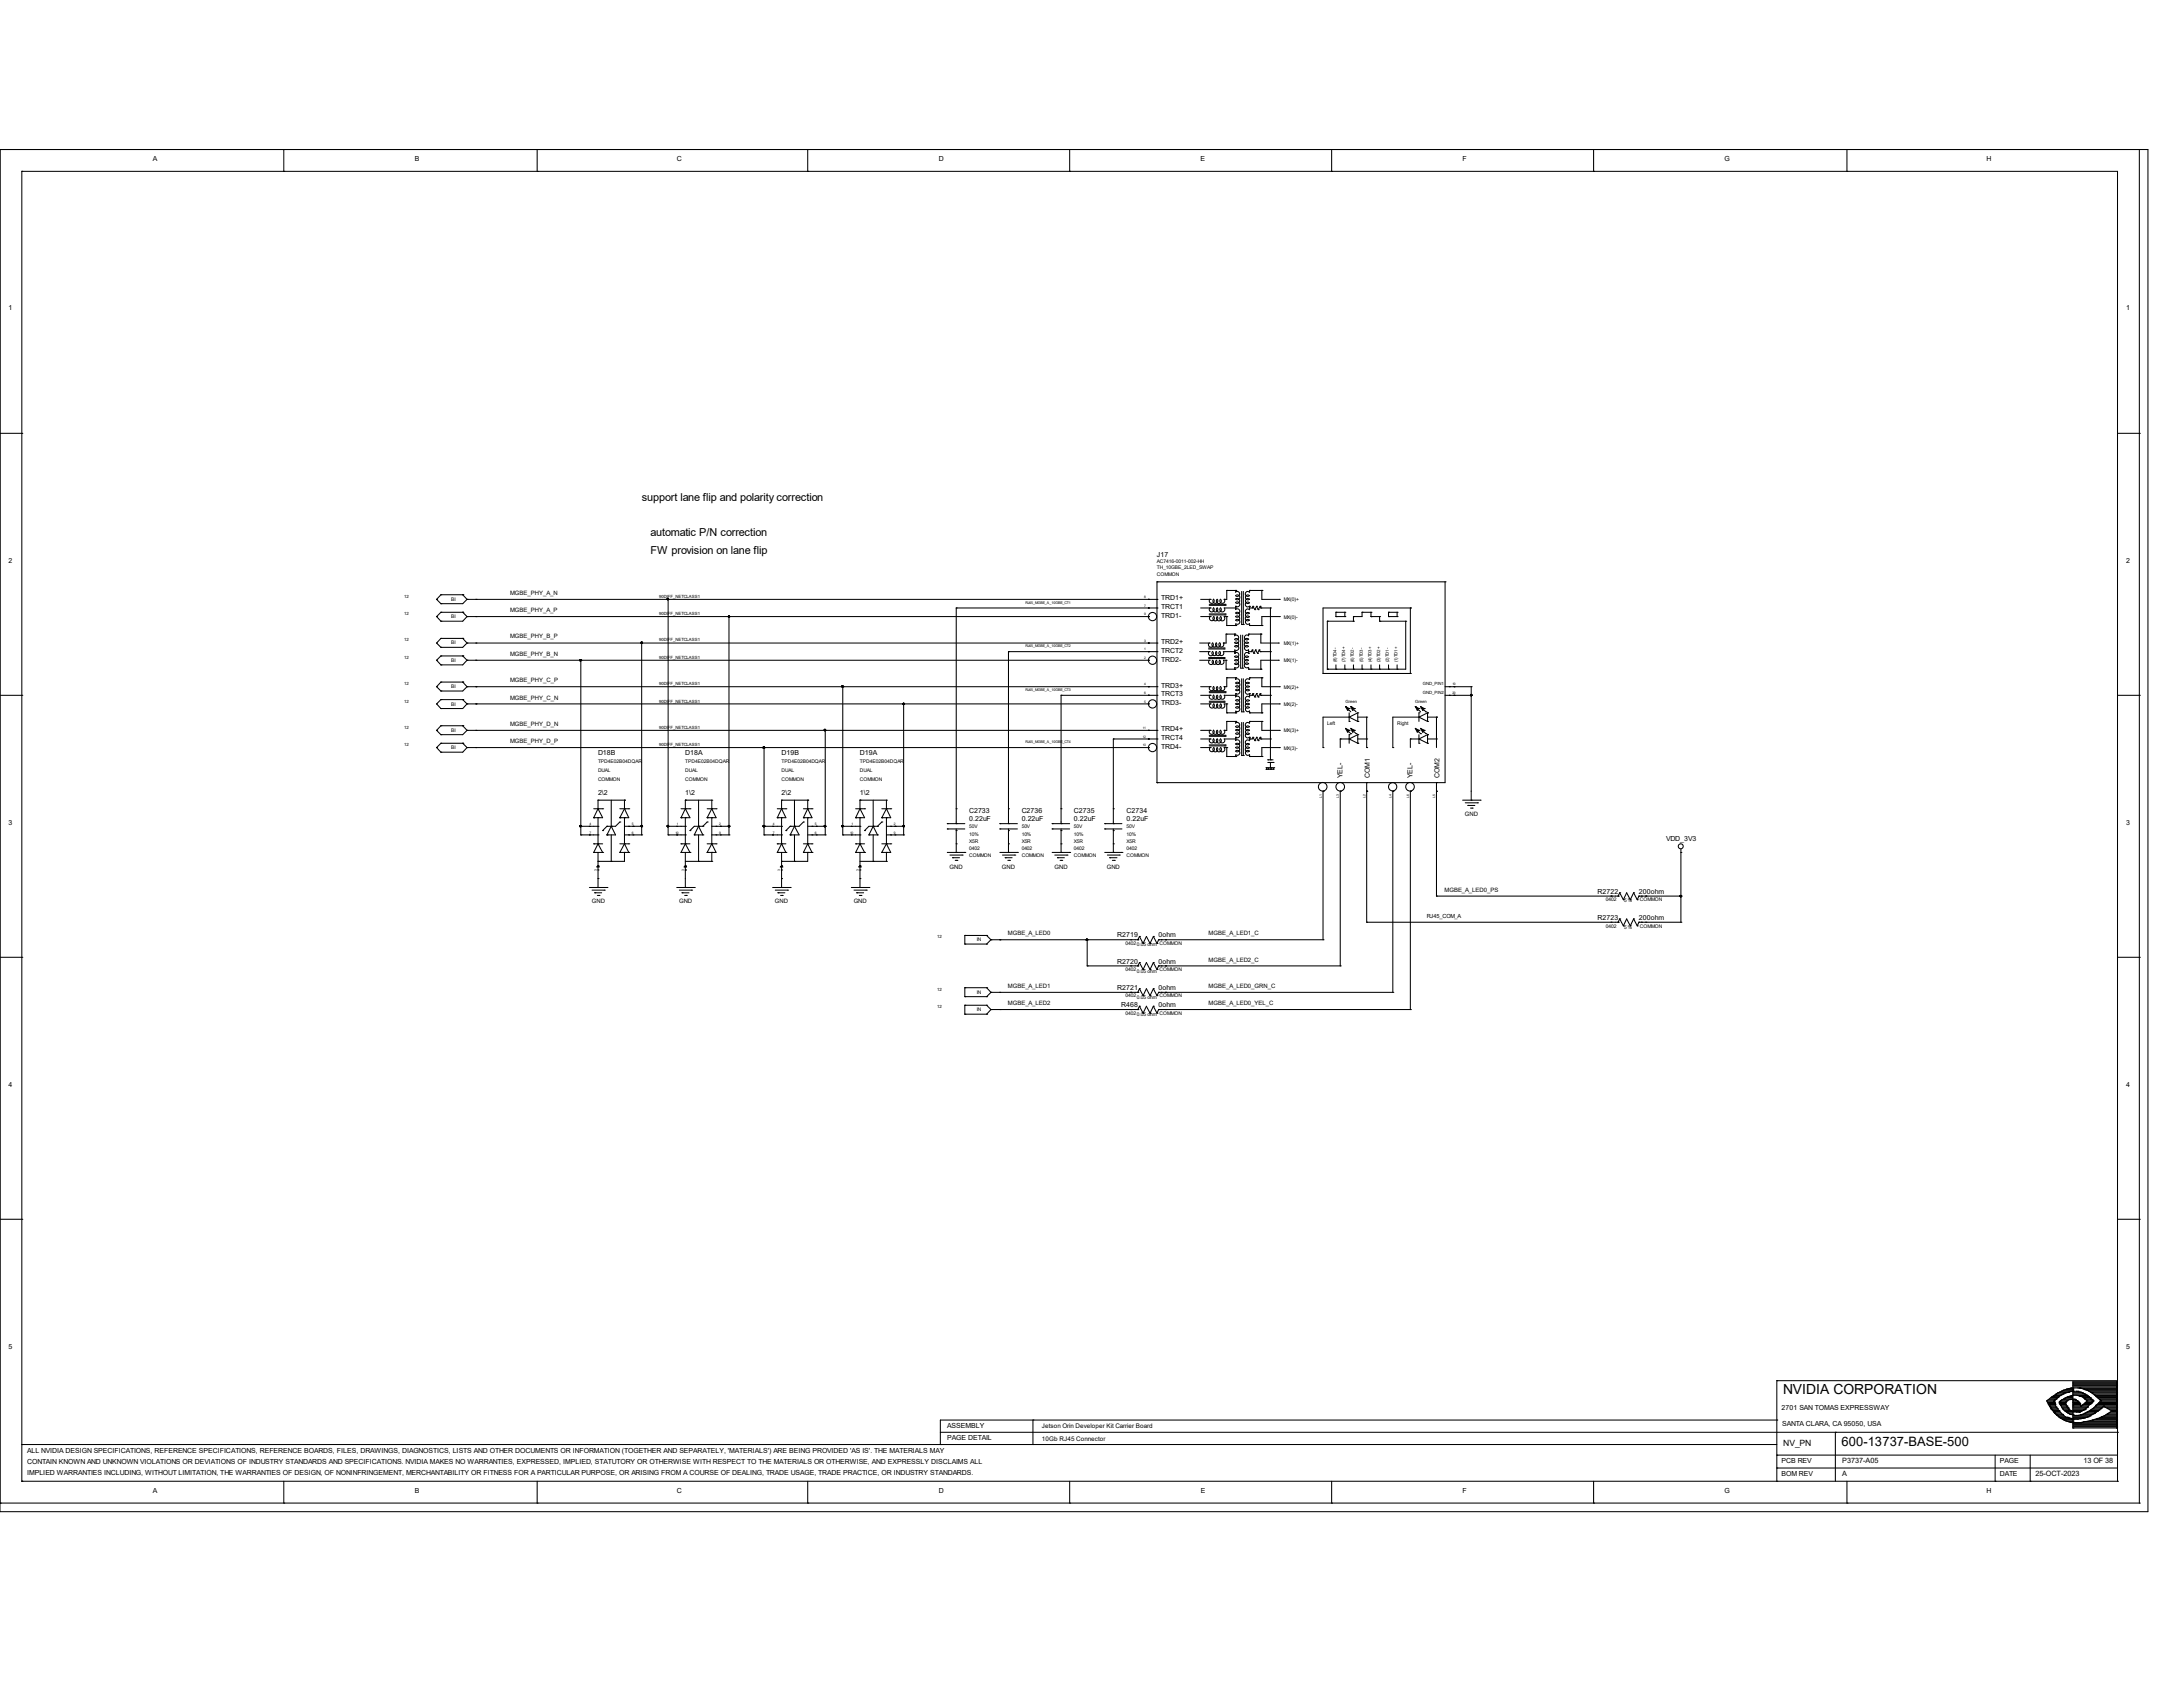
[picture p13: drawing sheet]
<svg xmlns="http://www.w3.org/2000/svg" width="279mm" height="216mm" viewBox="0 0 279 216" stroke-linecap="round" stroke-linejoin="round" font-family="sans-serif">
<defs><g id="words">
<text font-size="1.8" x="228.2" y="178.4">NVIDIA CORPORATION</text>
<text font-size="1.7" x="235.7" y="185.1">600-13737-BASE-500</text>
<g font-size="1.4">
<text x="82.1" y="64.1">support lane flip and polarity correction</text>
<text x="83.3" y="68.6">automatic P/N correction</text>
<text x="83.3" y="70.9">FW provision on lane flip</text>
</g>
<text font-size="1.1" x="228.2" y="185.1">NV_PN</text>
<g font-size=".9">
<text x="19.6" y="20.6">A</text>
<text x="53.1" y="20.6">B</text>
<text x="86.6" y="20.6">C</text>
<text x="120.1" y="20.6">D</text>
<text x="153.7" y="20.6">E</text>
<text x="187.2" y="20.6">F</text>
<text x="220.7" y="20.6">G</text>
<text x="254.3" y="20.6">H</text>
<text x="1.1" y="39.6">1</text>
<text x="272.1" y="39.6">1</text>
<text x="148.1" y="71.3">J17</text>
<text x="1.1" y="72">2</text>
<text x="148.6" y="77.9">TRCT1</text>
<text x="148.6" y="76.8">TRD1+</text>
<text x="272.1" y="72">2</text>
<text x="148.6" y="83.5">TRCT2</text>
<text x="148.6" y="82.4">TRD2+</text>
<text x="148.6" y="79.1">TRD1-</text>
<text x="148.6" y="84.7">TRD2-</text>
<text x="148.6" y="88">TRD3+</text>
<text x="148.6" y="89.1">TRCT3</text>
<text x="148.6" y="90.3">TRD3-</text>
<text x="148.6" y="95.8">TRD4-</text>
<text x="148.6" y="93.6">TRD4+</text>
<text x="148.6" y="94.7">TRCT4</text>
<text x="76.5" y="101.7">2\2</text>
<text x="76.5" y="96.6">D18B</text>
<text x="87.7" y="101.7">1\2</text>
<text x="87.7" y="96.6">D18A</text>
<text x="100" y="101.7">2\2</text>
<text x="100" y="96.6">D19B</text>
<text x="110.1" y="101.7">1\2</text>
<text x="110.1" y="96.6">D19A</text>
<text x="171.8" y="99.6" transform="rotate(-90 171.8 99.6)">YEL-</text>
<text x="175.3" y="99.6" transform="rotate(-90 175.3 99.6)">COM1</text>
<text x="180.8" y="99.6" transform="rotate(-90 180.8 99.6)">YEL-</text>
<text x="184.2" y="99.6" transform="rotate(-90 184.2 99.6)">COM2</text>
<text x="1.1" y="105.5">3</text>
<text x="124" y="104.1">C2733</text>
<text x="124" y="105.1">0.22uF</text>
<text x="130.8" y="104.1">C2736</text>
<text x="130.8" y="105.1">0.22uF</text>
<text x="137.5" y="104.1">C2735</text>
<text x="137.5" y="105.1">0.22uF</text>
<text x="144.2" y="104.1">C2734</text>
<text x="144.2" y="105.1">0.22uF</text>
<text x="213.2" y="107.7">VDD_3V3</text>
<text x="272.1" y="105.5">3</text>
<text x="143" y="120">R2719</text>
<text x="148.3" y="120">0ohm</text>
<text x="204.5" y="117.7">R2723</text>
<text x="204.5" y="114.4">R2722</text>
<text x="209.8" y="117.7">200ohm</text>
<text x="209.8" y="114.4">200ohm</text>
<text x="143" y="123.3">R2720</text>
<text x="148.3" y="123.3">0ohm</text>
<text x="143" y="126.7">R2721</text>
<text x="143.5" y="128.9">R468</text>
<text x="148.3" y="128.9">0ohm</text>
<text x="148.3" y="126.7">0ohm</text>
<text x="1.1" y="139.1">4</text>
<text x="272.1" y="139.1">4</text>
<text x="1.1" y="172.6">5</text>
<text x="272.1" y="172.6">5</text>
<text x="121.2" y="184.3">PAGE DETAIL</text>
<text x="121.2" y="182.8">ASSEMBLY</text>
<text x="228" y="180.4">2701 SAN TOMAS EXPRESSWAY</text>
<text x="228.1" y="182.5">SANTA CLARA, CA 95050, USA</text>
<text x="3.5" y="187.4">CONTAIN KNOWN AND UNKNOWN VIOLATIONS OR DEVIATIONS OF INDUSTRY STANDARDS AND SPECIFICATIONS. NVIDIA MAKES NO WARRANTIES, EXPRESSED, IMPLIED, STATUTORY OR OTHERWISE WITH RESPECT TO THE MATERIALS OR OTHERWISE, AND EXPRESSLY DISCLAIMS ALL</text>
<text x="3.5" y="186">ALL NVIDIA DESIGN SPECIFICATIONS, REFERENCE SPECIFICATIONS, REFERENCE BOARDS, FILES, DRAWINGS, DIAGNOSTICS, LISTS AND OTHER DOCUMENTS OR INFORMATION (TOGETHER AND SEPARATELY, 'MATERIALS') ARE BEING PROVIDED 'AS IS'. THE MATERIALS MAY</text>
<text x="3.5" y="188.8">IMPLIED WARRANTIES INCLUDING, WITHOUT LIMITATION, THE WARRANTIES OF DESIGN, OF NONINFRINGEMENT, MERCHANTABILITY OR FITNESS FOR A PARTICULAR PURPOSE, OR ARISING FROM A COURSE OF DEALING, TRADE USAGE, TRADE PRACTICE, OR INDUSTRY STANDARDS.</text>
<text x="19.6" y="191.1">A</text>
<text x="53.1" y="191.1">B</text>
<text x="86.6" y="191.1">C</text>
<text x="120.1" y="191.1">D</text>
<text x="153.7" y="191.1">E</text>
<text x="187.2" y="191.1">F</text>
<text x="220.7" y="191.1">G</text>
<text x="228" y="188.9">BOM REV</text>
<text x="228" y="187.2">PCB REV</text>
<text x="235.8" y="188.9">A</text>
<text x="235.8" y="187.2">P3737-A05</text>
<text x="254.3" y="191.1">H</text>
<text x="255.9" y="187.2">PAGE</text>
<text x="255.9" y="188.9">DATE</text>
<text x="260.5" y="188.9">25-OCT-2023</text>
<text x="266.7" y="187.2">13 OF 38</text>
</g>
<g font-size=".8">
<text x="65.3" y="76.1">MGBE_PHY_A_N</text>
<text x="65.3" y="78.4">MGBE_PHY_A_P</text>
<text x="65.3" y="83.9">MGBE_PHY_B_N</text>
<text x="65.3" y="81.7">MGBE_PHY_B_P</text>
<text x="65.3" y="89.5">MGBE_PHY_C_N</text>
<text x="65.3" y="87.3">MGBE_PHY_C_P</text>
<text x="65.3" y="92.9">MGBE_PHY_D_N</text>
<text x="65.3" y="95.1">MGBE_PHY_D_P</text>
<text x="187.5" y="104.4">GND</text>
<text x="121.5" y="111.2">GND</text>
<text x="128.2" y="111.2">GND</text>
<text x="135" y="111.2">GND</text>
<text x="141.6" y="111.2">GND</text>
<text x="75.7" y="115.6">GND</text>
<text x="86.9" y="115.6">GND</text>
<text x="99.2" y="115.6">GND</text>
<text x="109.3" y="115.6">GND</text>
<text x="129" y="119.7">MGBE_A_LED0</text>
<text x="154.7" y="119.7">MGBE_A_LED1_C</text>
<text x="184.9" y="114.1">MGBE_A_LED0_PS</text>
<text x="154.7" y="123.1">MGBE_A_LED2_C</text>
<text x="129" y="126.4">MGBE_A_LED1</text>
<text x="129" y="128.7">MGBE_A_LED2</text>
<text x="154.7" y="126.4">MGBE_A_LED0_GRN_C</text>
<text x="154.7" y="128.7">MGBE_A_LED0_YEL_C</text>
<text x="133.3" y="182.8">Jetson Orin Developer Kit Carrier Board</text>
<text x="133.3" y="184.4">10Gb RJ45 Connector</text>
</g>
<text font-size=".7" x="182.6" y="117.5">RJ45_COM_A</text>
<g font-size=".6">
<text x="51.7" y="76.5">12</text>
<text x="57.7" y="76.9">BI</text>
<text x="84.4" y="76.5">90DIFF_NETCLASS1</text>
<text x="148.1" y="73.7">COMMON</text>
<text x="148.1" y="72.9">TH_10GBE_2LED_SWAP</text>
<text x="148.1" y="72.1">AC7416-0011-002-HH</text>
<text x="164.3" y="77">MX(0)+</text>
<text x="51.7" y="82.1">12</text>
<text x="51.7" y="78.7">12</text>
<text x="57.7" y="82.5">BI</text>
<text x="57.7" y="79.1">BI</text>
<text x="84.4" y="78.7">90DIFF_NETCLASS1</text>
<text x="84.4" y="82.1">90DIFF_NETCLASS1</text>
<text x="164.3" y="79.2">MX(0)-</text>
<text x="164.3" y="82.5">MX(1)+</text>
<text x="51.7" y="89.9">12</text>
<text x="51.7" y="87.7">12</text>
<text x="51.7" y="84.3">12</text>
<text x="57.7" y="88.1">BI</text>
<text x="57.7" y="84.7">BI</text>
<text x="84.4" y="84.3">90DIFF_NETCLASS1</text>
<text x="84.4" y="89.9">90DIFF_NETCLASS1</text>
<text x="84.4" y="87.7">90DIFF_NETCLASS1</text>
<text x="164.3" y="84.8">MX(1)-</text>
<text x="164.3" y="88.1">MX(2)+</text>
<text x="171.1" y="84.8" transform="rotate(-90 171.1 84.8)">(8)TD4-</text>
<text x="172.2" y="84.8" transform="rotate(-90 172.2 84.8)">(7)TD4+</text>
<text x="173.3" y="84.8" transform="rotate(-90 173.3 84.8)">(6)TD2-</text>
<text x="174.4" y="84.8" transform="rotate(-90 174.4 84.8)">(5)TD3-</text>
<text x="175.5" y="84.8" transform="rotate(-90 175.5 84.8)">(4)TD3+</text>
<text x="176.7" y="84.8" transform="rotate(-90 176.7 84.8)">(3)TD2+</text>
<text x="177.8" y="84.8" transform="rotate(-90 177.8 84.8)">(2)TD1-</text>
<text x="178.9" y="84.8" transform="rotate(-90 178.9 84.8)">(1)TD1+</text>
<text x="182.1" y="87.7">GND_PIN1</text>
<text x="182.1" y="88.8">GND_PIN2</text>
<text x="51.7" y="95.5">12</text>
<text x="51.7" y="93.3">12</text>
<text x="57.7" y="95.9">BI</text>
<text x="57.7" y="93.6">BI</text>
<text x="57.7" y="90.3">BI</text>
<text x="84.4" y="93.3">90DIFF_NETCLASS1</text>
<text x="84.4" y="95.5">90DIFF_NETCLASS1</text>
<text x="164.3" y="90.3">MX(2)-</text>
<text x="164.3" y="95.9">MX(3)-</text>
<text x="164.3" y="93.7">MX(3)+</text>
<text x="169.9" y="92.8">Left</text>
<text x="172.2" y="90">Green</text>
<text x="178.8" y="92.8">Right</text>
<text x="181.1" y="90">Green</text>
<text x="76.5" y="97.7">TPD4E02B04DQAR</text>
<text x="76.5" y="99.9">COMMON</text>
<text x="76.5" y="98.8">DUAL</text>
<text x="87.7" y="98.8">DUAL</text>
<text x="87.7" y="99.9">COMMON</text>
<text x="87.7" y="97.7">TPD4E02B04DQAR</text>
<text x="100" y="99.9">COMMON</text>
<text x="100" y="98.8">DUAL</text>
<text x="100" y="97.7">TPD4E02B04DQAR</text>
<text x="110.1" y="99.9">COMMON</text>
<text x="110.1" y="97.7">TPD4E02B04DQAR</text>
<text x="110.1" y="98.8">DUAL</text>
<text x="124" y="106">50V</text>
<text x="124" y="107">10%</text>
<text x="124" y="107.9">X5R</text>
<text x="130.8" y="106">50V</text>
<text x="130.8" y="107">10%</text>
<text x="130.8" y="107.9">X5R</text>
<text x="137.5" y="106">50V</text>
<text x="137.5" y="107">10%</text>
<text x="137.5" y="107.9">X5R</text>
<text x="144.2" y="106">50V</text>
<text x="144.2" y="107">10%</text>
<text x="144.2" y="107.9">X5R</text>
<text x="124" y="108.8">0402</text>
<text x="124" y="109.6">COMMON</text>
<text x="130.8" y="109.6">COMMON</text>
<text x="130.8" y="108.8">0402</text>
<text x="137.5" y="108.8">0402</text>
<text x="137.5" y="109.6">COMMON</text>
<text x="144.2" y="108.8">0402</text>
<text x="144.2" y="109.6">COMMON</text>
<text x="205.5" y="118.7">0402</text>
<text x="205.5" y="115.4">0402</text>
<text x="207.9" y="118.9">5 %</text>
<text x="207.9" y="115.5">5 %</text>
<text x="209.9" y="115.4">COMMON</text>
<text x="209.9" y="118.7">COMMON</text>
<text x="119.9" y="120.1">12</text>
<text x="125" y="120.5">IN</text>
<text x="144.1" y="124.3">0402</text>
<text x="144.1" y="120.9">04020.05 ohm COMMON</text>
<text x="145.5" y="124.5">0.05 ohm</text>
<text x="148.4" y="124.3">COMMON</text>
<text x="119.9" y="129">12</text>
<text x="119.9" y="126.8">12</text>
<text x="125" y="129.4">IN</text>
<text x="125" y="127.2">IN</text>
<text x="144.1" y="129.9">0402</text>
<text x="144.1" y="127.6">0402</text>
<text x="145.5" y="130">0.05 ohm</text>
<text x="145.5" y="127.8">0.05 ohm</text>
<text x="148.4" y="129.9">COMMON</text>
<text x="148.4" y="127.6">COMMON</text>
</g>
<g font-size=".5">
<text x="131.2" y="77.3">RJ45_MGBE_A_10GBE_CT1</text>
<text x="131.2" y="82.8">RJ45_MGBE_A_10GBE_CT2</text>
<text x="131.2" y="88.4">RJ45_MGBE_A_10GBE_CT3</text>
<text x="131.2" y="95.1">RJ45_MGBE_A_10GBE_CT4</text>
</g>
<g font-size=".4">
<text x="146.4" y="77.6">7</text>
<text x="146.4" y="76.5">8</text>
<text x="146.4" y="83.2">1</text>
<text x="146.4" y="82.1">3</text>
<text x="146.4" y="78.7">9</text>
<text x="146.4" y="84.3">2</text>
<text x="146.4" y="87.7">4</text>
<text x="146.4" y="89.9">5</text>
<text x="146.4" y="88.8">6</text>
<text x="185.9" y="87.7">19</text>
<text x="185.9" y="88.8">20</text>
<text x="146.3" y="95.5">10</text>
<text x="146.3" y="93.3">11</text>
<text x="146.3" y="94.4">12</text>
<text x="75.4" y="105.6">4</text>
<text x="75.4" y="106.7">7</text>
<text x="80.9" y="105.6">5</text>
<text x="80.9" y="106.7">6</text>
<text x="86.4" y="106.7">10</text>
<text x="86.6" y="105.6">1</text>
<text x="92" y="105.6">2</text>
<text x="92" y="106.7">9</text>
<text x="98.9" y="105.6">4</text>
<text x="98.9" y="106.7">7</text>
<text x="104.3" y="105.6">5</text>
<text x="104.3" y="106.7">6</text>
<text x="108.8" y="106.7">10</text>
<text x="109" y="105.6">1</text>
<text x="114.4" y="105.6">2</text>
<text x="114.4" y="106.7">9</text>
<text x="169.2" y="102.2" transform="rotate(-90 169.2 102.2)">L1</text>
<text x="171.4" y="102.2" transform="rotate(-90 171.4 102.2)">L3</text>
<text x="174.8" y="102.2" transform="rotate(-90 174.8 102.2)">L2</text>
<text x="178.1" y="102.2" transform="rotate(-90 178.1 102.2)">L4</text>
<text x="180.4" y="102.2" transform="rotate(-90 180.4 102.2)">L6</text>
<text x="183.7" y="102.2" transform="rotate(-90 183.7 102.2)">L5</text>
<text x="76.4" y="111.4" transform="rotate(-90 76.4 111.4)">3</text>
<text x="87.6" y="111.4" transform="rotate(-90 87.6 111.4)">3</text>
<text x="99.9" y="111.4" transform="rotate(-90 99.9 111.4)">3</text>
<text x="109.9" y="111.4" transform="rotate(-90 109.9 111.4)">3</text>
</g>
</g></defs>
<g fill="none" stroke="#000" stroke-width=".13">
<path d="M0 19.1h.1M0 19.1h274.9v174.4h-274.9zM36.3 19.1v2.8M68.7 19.1v2.8M103.4 19.1v2.8M136.9 19.1v2.8M170.4 19.1v2.8M204 19.1v2.8M236.4 19.1v2.8M273.8 19.1v173.3M2.8 21.9h.1M2.8 21.9h268.2v167.7"/>
<path d="M2.8 21.9v167.7M36.3 21.9h.1M68.7 21.9h.1M103.4 21.9h.1M136.9 21.9h.1M170.4 21.9h.1M204 21.9h.1M236.4 21.9h.1M0 55.5h2.8M2.8 55.5h.1M271 55.5h2.8M273.8 55.5h.1"/>
<path d="M55.9 78.9h.1M55.9 76.7h.1M55.9 78.9l.5 .6M55.9 76.7l.5 .6M56.4 78.4h.1M56.4 79.5h.1M56.4 76.1h.1M56.4 77.3h.1M56.4 78.4h2.8M56.4 78.4l-.5 .5M56.4 76.1h2.8M56.4 76.1l-.5 .6"/>
<path d="M59.2 78.4h.1M59.2 76.1h.1M59.2 78.4l.6 .5M59.2 76.1l.6 .6M59.8 78.9h.1M59.8 76.7h.1M59.8 78.9h87.2M59.8 78.9l-.6 .6h-2.8M59.8 76.7h88.3M59.8 76.7l-.6 .6h-2.8M60.9 78.9h.1M60.9 76.7h.1"/>
<path d="M85.5 76.7h.1M85.5 76.7v30.1M93.3 78.9h.1M93.3 78.9v27.9M122.4 77.8h.1M122.4 77.8v27.6M122.4 77.8h25.7M147 77.8h.1M147 76.7h.1M147 78.9h.1M148.1 74.5h.1M148.1 76.7h.1"/>
<path d="M148.1 77.8h.1M148.1 74.5h36.9M148.1 74.5v25.7M153.7 78.9h1.2M153.7 76.7h1.2M153.7 77.8h1.2M154.8 77.3h2M154.8 77.5h2M154.8 78.6h2M154.8 78.7h2M154.9 76.7a.32 .32 0 0 0 0 .4 .32 .32 0 0 0 .4 0 .32 .32 0 0 0 0-.4M154.9 77.8a.32 .32 0 0 0 0 .4 .32 .32 0 0 0 .4 0 .32 .32 0 0 0 0-.4"/>
<path d="M154.9 78.9a.32 .32 0 0 0 0 .4 .32 .32 0 0 0 .4 0 .32 .32 0 0 0 .1-.4 .32 .32 0 0 0-.1 .5 .32 .32 0 0 0 .5 0 .32 .32 0 0 0 0-.5 .32 .32 0 0 0 0 .5 .32 .32 0 0 0 .4 0 .32 .32 0 0 0 .1-.5M154.9 76.7h.1M154.9 77.8h.1M154.9 78.9h.1M155.3 76.7a.32 .32 0 0 0 0 .4 .32 .32 0 0 0 .5 0 .32 .32 0 0 0 0-.4M155.3 77.8a.32 .32 0 0 0 0 .4 .32 .32 0 0 0 .5 0 .32 .32 0 0 0 0-.4M155.8 77.8a.32 .32 0 0 0 0 .4 .32 .32 0 0 0 .4 .1 .32 .32 0 0 0 0-.5M155.8 76.7a.32 .32 0 0 0 0 .4 .32 .32 0 0 0 .4 .1 .32 .32 0 0 0 0-.5M156.2 77.8a.32 .32 0 0 0 0 .4 .32 .32 0 0 0 .5 0 .32 .32 0 0 0 0-.4M156.2 76.7a.32 .32 0 0 0 0 .4 .32 .32 0 0 0 .5 0 .32 .32 0 0 0 0-.4M156.2 78.9a.32 .32 0 0 0 0 .5 .32 .32 0 0 0 .5 0 .32 .32 0 0 0 0-.5M156.7 76.7h.1"/>
<path d="M156.7 78.9h.3M156.7 77.8h1.5M156.8 77.3h.1M156.8 77.5h.1M156.8 78.6h.1M156.8 78.7h.1M157 75.6h.1M157 78.9h.1M157 75.6v1.1h-.3M157 78.9v1.2M157 75.6h1.2M158.1 76.7a.32 .32 0 0 1 .5 0 .32 .32 0 0 1 0 .4 .32 .32 0 0 1-.5 0"/>
<path d="M158.1 78.5a.32 .32 0 0 1 .5-.1 .32 .32 0 0 1 0 .5 .32 .32 0 0 1-.5 0M158.1 78.9a.32 .32 0 0 1 .5 0 .32 .32 0 0 1 0 .5 .32 .32 0 0 1-.5 0M158.1 75.8a.32 .32 0 0 1 .5 0 .32 .32 0 0 1 0 .4 .32 .32 0 0 1-.5 .1M158.1 77.1a.32 .32 0 0 1 .5 0 .32 .32 0 0 1 0 .4 .32 .32 0 0 1-.4 .1M158.1 78a.32 .32 0 0 1 .5 0 .32 .32 0 0 1 0 .4 .32 .32 0 0 1-.4 .1M158.1 79.4a.32 .32 0 0 1 .5-.1 .32 .32 0 0 1 0 .5 .32 .32 0 0 1-.4 0v.3M158.1 76.2a.32 .32 0 0 1 .5 0 .32 .32 0 0 1 0 .5 .32 .32 0 0 1-.4 0M158.2 75.6h.1M158.2 77.8h.1M158.2 77.6h.1M158.2 75.6v.2M158.2 77.6v.4"/>
<path d="M158.9 79.9h.1M158.9 75.7v4.2M159.1 79.9h.1M159.1 75.7v4.2M159.9 78.9a.3 .3 0 0 0-.4 0 .3 .3 0 0 0 0 .5 .3 .3 0 0 0 .4-.1M159.9 75.8a.3 .3 0 0 0-.4 0 .3 .3 0 0 0 0 .4 .3 .3 0 0 0 .4 0M159.9 77.2a.3 .3 0 0 0-.4-.1 .3 .3 0 0 0 0 .5 .3 .3 0 0 0 .4 0M159.9 78a.3 .3 0 0 0-.4 0 .3 .3 0 0 0 0 .5 .3 .3 0 0 0 .4 0M159.9 78.5a.3 .3 0 0 0-.4 0 .3 .3 0 0 0 0 .4 .3 .3 0 0 0 .4 0M159.9 79.4a.3 .3 0 0 0-.4 0 .3 .3 0 0 0 0 .4 .3 .3 0 0 0 .4 0M159.9 76.3a.3 .3 0 0 0-.4-.1 .3 .3 0 0 0 0 .5 .3 .3 0 0 0 .4 0M159.9 76.7a.3 .3 0 0 0-.4 0 .3 .3 0 0 0 0 .4 .3 .3 0 0 0 .4 0"/>
<path d="M159.9 75.6h.1M159.9 77.6h.1M159.9 75.6v.2M159.9 77.6v.4M159.9 79.8v.3M159.9 77.8h.4M159.9 75.6h1.6M160.3 77.8h.1M160.4 77.6h.1M160.4 77.6l.2 .4M160.4 77.6l-.1 .2M160.6 78h.1"/>
<path d="M160.8 77.6h.1M160.8 77.6l.2 .4M160.8 77.6l-.2 .4M161 78h.1M161.3 77.6h.1M161.3 77.6l.1 .2M161.3 77.6l-.3 .4M161.4 77.8h.1M161.4 77.8h1.2M161.5 75.6h.1M161.5 75.6v1.1h2.2M162.6 77.8h.1"/>
<path d="M162.6 77.8v19.4M163.7 78.9h.1M163.7 76.7h.1M163.7 78.9h-2.2v1.2M169.9 79.5h.1M169.9 79.5h3.3M169.9 79.5v6.1M171 78.9h.1M171 78.4h.1M171 78.4h1.1M171 78.9h1.1M171 78.4v.5"/>
<path d="M172.1 78.9h.1M172.1 78.4h.1M172.1 78.4v.5M173.2 79.5h.1M173.2 78.9h.1M173.2 78.9v.6M174.3 78.4h.1M174.3 78.4h1.2M174.3 78.4v.5h-1.1M175.5 78.9h.1M175.5 78.4h.1M175.5 78.9h1.1"/>
<path d="M175.5 78.4v.5M176.6 79.5h.1M176.6 78.9h.1M176.6 79.5h3.3M176.6 78.9v.6M177.7 78.9h.1M177.7 78.4h.1M177.7 78.4h1.1M177.7 78.9h1.1M177.7 78.4v.5M178.8 78.9h.1M178.8 78.4h.1"/>
<path d="M178.8 78.4v.5M179.9 79.5h.1M179.9 79.5v6.1h-10M180.5 77.8h.1M180.5 77.8v8.4M180.5 77.8h-11.2v8.4M185 74.5h.1M185 74.5v25.7h-36.9M0 89h2.8M2.8 89h.1M55.9 95.7h.1M55.9 93.5h.1"/>
<path d="M55.9 90.1h.1M55.9 87.9h.1M55.9 84.5h.1M55.9 82.3h.1M55.9 95.7l.5 .6M55.9 93.5l.5 .5M55.9 90.1l.5 .6M55.9 87.9l.5 .5M55.9 84.5l.5 .6M55.9 82.3l.5 .5M56.4 95.1h.1M56.4 96.3h.1"/>
<path d="M56.4 92.9h.1M56.4 94h.1M56.4 89.5h.1M56.4 90.7h.1M56.4 87.3h.1M56.4 88.4h.1M56.4 83.9h.1M56.4 85.1h.1M56.4 81.7h.1M56.4 82.8h.1M56.4 95.1h2.8M56.4 95.1l-.5 .6"/>
<path d="M56.4 92.9h2.8M56.4 92.9l-.5 .6M56.4 89.5h2.8M56.4 89.5l-.5 .6M56.4 87.3h2.8M56.4 87.3l-.5 .6M56.4 83.9h2.8M56.4 83.9l-.5 .6M56.4 81.7h2.8M56.4 81.7l-.5 .6M59.2 95.1h.1M59.2 92.9h.1"/>
<path d="M59.2 89.5h.1M59.2 87.3h.1M59.2 83.9h.1M59.2 81.7h.1M59.2 95.1l.6 .6M59.2 92.9l.6 .6M59.2 89.5l.6 .6M59.2 87.3l.6 .6M59.2 83.9l.6 .6M59.2 81.7l.6 .6M59.8 95.7h.1M59.8 93.5h.1"/>
<path d="M59.8 90.1h.1M59.8 87.9h.1M59.8 84.5h.1M59.8 82.3h.1M59.8 95.7h87.2M59.8 95.7l-.6 .6h-2.8M59.8 93.5h88.3M59.8 93.5l-.6 .5h-2.8M59.8 90.1h87.2M59.8 90.1l-.6 .6h-2.8M59.8 87.9h88.3M59.8 87.9l-.6 .5h-2.8"/>
<path d="M59.8 84.5h87.2M59.8 84.5l-.6 .6h-2.8M59.8 82.3h88.3M59.8 82.3l-.6 .5h-2.8M60.9 95.7h.1M60.9 93.5h.1M60.9 90.1h.1M60.9 87.9h.1M60.9 84.5h.1M60.9 82.3h.1M74.3 84.5h.1M74.3 84.5v22.3"/>
<path d="M82.1 82.3h.1M82.1 82.3v24.5M97.8 95.7h.1M97.8 95.7v11.1M105.6 93.5h.1M105.6 93.5v13.3M107.9 87.9h.1M107.9 87.9v18.9M115.7 90.1h.1M115.7 90.1v16.7M129.1 83.4h.1M129.1 83.4v22"/>
<path d="M129.1 83.4h19M135.8 89h.1M135.8 89h12.3M135.8 89v16.4M142.5 94.6h.1M142.5 94.6v10.8M142.5 94.6h5.6M147 83.4h.1M147 84.5h.1M147 82.3h.1M147 87.9h.1M147 90.1h.1"/>
<path d="M147 89h.1M147 95.7h.1M147 93.5h.1M147 94.6h.1M148.1 94.6h.1M148.1 89h.1M148.1 93.5h.1M148.1 87.9h.1M148.1 83.4h.1M148.1 82.3h.1M153.5 84.5h1.3M153.5 82.3h1.3"/>
<path d="M153.5 83.4h1.3M153.7 89h1.2M153.7 95.7h1.2M153.7 93.5h1.2M153.7 90.1h1.2M153.7 87.9h1.2M153.7 94.6h1.2M154.7 83.1h2M154.7 84.3h2M154.7 82.9h2M154.7 84.2h2M154.8 82.3a.32 .32 0 0 0 0 .4 .32 .32 0 0 0 .4 0 .32 .32 0 0 0 0-.4"/>
<path d="M154.8 83.4a.32 .32 0 0 0 0 .4 .32 .32 0 0 0 .4 .1 .32 .32 0 0 0 0-.5M154.8 84.5h.1M154.8 82.3h.1M154.8 83.4h.1M154.8 94.1h2M154.8 89.7h1.9M154.8 95.5h2M154.8 94.2h2M154.8 89.9h1.9M154.8 88.5h2M154.8 88.6h2M154.8 95.3h2"/>
<path d="M154.8 84.5a.32 .32 0 0 0 0 .4 .32 .32 0 0 0 .4 .1 .32 .32 0 0 0 0-.5M154.9 89a.32 .32 0 0 0 0 .4 .32 .32 0 0 0 .4 0 .32 .32 0 0 0 0-.4M154.9 93.4a.32 .32 0 0 0 0 .5 .32 .32 0 0 0 .4 0 .32 .32 0 0 0 0-.4M154.9 94.5a.32 .32 0 0 0 0 .5 .32 .32 0 0 0 .4 0 .32 .32 0 0 0 0-.4M154.9 87.8a.32 .32 0 0 0 0 .5 .32 .32 0 0 0 .4 0 .32 .32 0 0 0 0-.4M154.9 95.7a.32 .32 0 0 0 0 .4 .32 .32 0 0 0 .4 0 .32 .32 0 0 0 .1-.4 .32 .32 0 0 0-.1 .4 .32 .32 0 0 0 .5 0 .32 .32 0 0 0 0-.4 .32 .32 0 0 0 0 .4 .32 .32 0 0 0 .4 0 .32 .32 0 0 0 .1-.4M154.9 90.1a.32 .32 0 0 0 0 .4 .32 .32 0 0 0 .4 0 .32 .32 0 0 0 .1-.4M154.9 89h.1M154.9 94.6h.1M154.9 95.7h.1M154.9 93.5h.1M154.9 87.9h.1"/>
<path d="M154.9 90.1h.1M155.2 82.3a.32 .32 0 0 0 0 .4 .32 .32 0 0 0 .4 0 .32 .32 0 0 0 .1-.4M155.2 83.4a.32 .32 0 0 0 0 .4 .32 .32 0 0 0 .4 0 .32 .32 0 0 0 .1-.4M155.2 84.5a.32 .32 0 0 0 0 .4 .32 .32 0 0 0 .5 0 .32 .32 0 0 0 0-.4M155.3 89a.32 .32 0 0 0 0 .4 .32 .32 0 0 0 .5 0 .32 .32 0 0 0 0-.4M155.3 87.8a.32 .32 0 0 0 0 .5 .32 .32 0 0 0 .5 0 .32 .32 0 0 0 0-.4M155.3 93.4a.32 .32 0 0 0 0 .5 .32 .32 0 0 0 .5 0 .32 .32 0 0 0 0-.4M155.3 94.5a.32 .32 0 0 0 0 .5 .32 .32 0 0 0 .5 0 .32 .32 0 0 0 0-.4M155.4 90.1a.32 .32 0 0 0-.1 .4 .32 .32 0 0 0 .5 0 .32 .32 0 0 0 0-.4 .32 .32 0 0 0 0 .4 .32 .32 0 0 0 .4 .1 .32 .32 0 0 0 .1-.5M155.7 82.3a.32 .32 0 0 0 0 .4 .32 .32 0 0 0 .4 0 .32 .32 0 0 0 0-.4M155.7 83.4a.32 .32 0 0 0 0 .4 .32 .32 0 0 0 .4 0 .32 .32 0 0 0 0-.4M155.7 84.5a.32 .32 0 0 0 0 .4 .32 .32 0 0 0 .4 .1 .32 .32 0 0 0 0-.5"/>
<path d="M155.8 94.6a.32 .32 0 0 0 0 .4 .32 .32 0 0 0 .4 0 .32 .32 0 0 0 0-.4M155.8 93.5a.32 .32 0 0 0 0 .4 .32 .32 0 0 0 .4 0 .32 .32 0 0 0 0-.4M155.8 89a.32 .32 0 0 0 0 .4 .32 .32 0 0 0 .4 0 .32 .32 0 0 0 0-.4M155.8 87.9a.32 .32 0 0 0 0 .4 .32 .32 0 0 0 .4 0 .32 .32 0 0 0 0-.4M156.1 83.4a.32 .32 0 0 0 0 .4 .32 .32 0 0 0 .4 0 .32 .32 0 0 0 .1-.4M156.1 82.3a.32 .32 0 0 0 0 .4 .32 .32 0 0 0 .4 0 .32 .32 0 0 0 .1-.4M156.1 84.5a.32 .32 0 0 0 0 .4 .32 .32 0 0 0 .4 0 .32 .32 0 0 0 .1-.4h.3M156.2 87.8a.32 .32 0 0 0 0 .5 .32 .32 0 0 0 .5 0 .32 .32 0 0 0 0-.4M156.2 93.4a.32 .32 0 0 0 0 .5 .32 .32 0 0 0 .5 0 .32 .32 0 0 0 0-.4M156.2 94.5a.32 .32 0 0 0 0 .5 .32 .32 0 0 0 .5 0 .32 .32 0 0 0 0-.4M156.2 89a.32 .32 0 0 0 0 .4 .32 .32 0 0 0 .5 0 .32 .32 0 0 0 0-.4h1.5M156.2 90.1a.32 .32 0 0 0 0 .4 .32 .32 0 0 0 .5 0 .32 .32 0 0 0 0-.4"/>
<path d="M156.2 95.7a.32 .32 0 0 0 0 .4 .32 .32 0 0 0 .5 0 .32 .32 0 0 0 0-.4M156.6 82.3h.1M156.6 83.4h1.4M156.7 93.5h.1M156.7 83.1h.1M156.7 84.3h.1M156.7 87.9h.1M156.7 89.7h.1M156.7 89.9h.1M156.7 82.9h.1M156.7 84.2h.1M156.7 95.7h.3"/>
<path d="M156.7 90.1h.3M156.7 94.6h1.5M156.8 94.1h.1M156.8 95.5h.1M156.8 94.2h.1M156.8 88.5h.1M156.8 88.6h.1M156.8 95.3h.1M156.9 81.2h.1M156.9 84.5h.1M156.9 85.6h.1M156.9 81.2v1.1h-.3"/>
<path d="M156.9 81.2h1.1M156.9 84.5v1.1M156.9 85.6h1.1M157 92.3h.1M157 91.2h.1M157 90.1h.1M157 86.7h.1M157 80.1h.1M157 96.8h.1M157 95.7h.1M157 92.3v1.2h-.3M157 86.7v1.2h-.3"/>
<path d="M157 91.2h1.2M157 90.1v1.1M157 95.7v1.1M157 92.3h1.2M157 80.1h1.2M157 86.7h1.2M157 96.8h1.2M158 82.3a.32 .32 0 0 1 .4 0 .32 .32 0 0 1 .1 .4 .32 .32 0 0 1-.5 0M158 84a.32 .32 0 0 1 .4 0 .32 .32 0 0 1 .1 .5 .32 .32 0 0 1-.5 0M158 84.5a.32 .32 0 0 1 .4 0 .32 .32 0 0 1 .1 .4 .32 .32 0 0 1-.5 .1M158 81.4a.32 .32 0 0 1 .4 0 .32 .32 0 0 1 .1 .4 .32 .32 0 0 1-.5 0M158 82.7a.32 .32 0 0 1 .5 0 .32 .32 0 0 1 0 .4 .32 .32 0 0 1-.5 .1"/>
<path d="M158 83.6a.32 .32 0 0 1 .5 0 .32 .32 0 0 1 0 .4 .32 .32 0 0 1-.5 .1M158 81.8a.32 .32 0 0 1 .5 0 .32 .32 0 0 1 0 .4 .32 .32 0 0 1-.5 .1M158 84.9a.32 .32 0 0 1 .5 0 .32 .32 0 0 1 0 .5 .32 .32 0 0 1-.5 0M158 81.2h.1M158 83.4h.1M158 85.6h.1M158 83.6h.1M158 81.2v.2M158 83.2v.4M158 85.4v.2M158.1 93.4a.32 .32 0 0 1 .5 0 .32 .32 0 0 1 0 .5 .32 .32 0 0 1-.5 0M158.1 87a.32 .32 0 0 1 .5 0 .32 .32 0 0 1 0 .4 .32 .32 0 0 1-.5 0"/>
<path d="M158.1 87.8a.32 .32 0 0 1 .5 0 .32 .32 0 0 1 0 .5 .32 .32 0 0 1-.5 0M158.1 89.6a.32 .32 0 0 1 .5 0 .32 .32 0 0 1 0 .5 .32 .32 0 0 1-.5 0M158.1 90.1a.32 .32 0 0 1 .5 0 .32 .32 0 0 1 0 .4 .32 .32 0 0 1-.5 .1M158.1 95.7a.32 .32 0 0 1 .5 0 .32 .32 0 0 1 0 .4 .32 .32 0 0 1-.5 .1M158.1 95.2a.32 .32 0 0 1 .5 0 .32 .32 0 0 1 0 .4 .32 .32 0 0 1-.5 .1M158.1 92.5a.32 .32 0 0 1 .5 0 .32 .32 0 0 1 0 .5 .32 .32 0 0 1-.5 0M158.1 93.9a.32 .32 0 0 1 .5 0 .32 .32 0 0 1 0 .4 .32 .32 0 0 1-.4 .1M158.1 88.3a.32 .32 0 0 1 .5 0 .32 .32 0 0 1 0 .4 .32 .32 0 0 1-.4 .1M158.1 89.2a.32 .32 0 0 1 .5 0 .32 .32 0 0 1 0 .4 .32 .32 0 0 1-.4 .1M158.1 94.8a.32 .32 0 0 1 .5 0 .32 .32 0 0 1 0 .4 .32 .32 0 0 1-.4 0M158.1 87.4a.32 .32 0 0 1 .5 0 .32 .32 0 0 1 0 .4 .32 .32 0 0 1-.4 .1M158.1 90.5a.32 .32 0 0 1 .5 0 .32 .32 0 0 1 0 .5 .32 .32 0 0 1-.4 0"/>
<path d="M158.1 93a.32 .32 0 0 1 .5 0 .32 .32 0 0 1 0 .4 .32 .32 0 0 1-.4 .1M158.1 96.1a.32 .32 0 0 1 .5 0 .32 .32 0 0 1 0 .5 .32 .32 0 0 1-.4 0v.2M158.2 92.3h.1M158.2 91.2h.1M158.2 86.7h.1M158.2 80.1h.1M158.2 89h.1M158.2 94.6h.1M158.2 96.8h.1M158.2 94.4h.1M158.2 88.8h.1M158.2 86.7v.3"/>
<path d="M158.2 88.8v.4M158.2 91v.2M158.2 92.3v.2M158.2 94.4v.4M158.8 85.5h.1M158.8 81.3v4.2M158.9 91.1h.1M158.9 96.7h.1M158.9 86.9v4.2M158.9 92.5v4.2M159 85.5h.1M159 81.3v4.2"/>
<path d="M159.1 96.7h.1M159.1 91.1h.1M159.1 86.9v4.2M159.1 92.5v4.2M159.8 82.7a.3 .3 0 0 0-.4 0 .3 .3 0 0 0 0 .4 .3 .3 0 0 0 .4 0M159.8 83.6a.3 .3 0 0 0-.4 0 .3 .3 0 0 0 0 .4 .3 .3 0 0 0 .4 0M159.8 81.2h.1M159.8 85.6h.1M159.8 83.6h.1M159.8 81.2v.2a.3 .3 0 0 0-.4 0 .3 .3 0 0 0 0 .4 .3 .3 0 0 0 .4 0M159.8 81.2h1.6M159.8 83.2v.4"/>
<path d="M159.8 85.4v.2M159.8 85.6h1.6M159.8 83.4h.3M159.8 81.8a.32 .32 0 0 0-.4 0 .32 .32 0 0 0-.1 .4 .32 .32 0 0 0 .5 .1M159.8 82.3a.32 .32 0 0 0-.4-.1 .32 .32 0 0 0-.1 .5 .32 .32 0 0 0 .5 0M159.8 84.1a.32 .32 0 0 0-.4-.1 .32 .32 0 0 0-.1 .5 .32 .32 0 0 0 .5 0 .3 .3 0 0 0-.4 0 .3 .3 0 0 0 0 .4 .3 .3 0 0 0 .4 0M159.8 85a.32 .32 0 0 0-.4-.1 .32 .32 0 0 0-.1 .5 .32 .32 0 0 0 .5 0M159.9 87a.3 .3 0 0 0-.4 0 .3 .3 0 0 0 0 .4 .3 .3 0 0 0 .4 0M159.9 95.7a.3 .3 0 0 0-.4 0 .3 .3 0 0 0 0 .4 .3 .3 0 0 0 .4 0M159.9 92.6a.3 .3 0 0 0-.4 0 .3 .3 0 0 0 0 .4 .3 .3 0 0 0 .4 0M159.9 90.1a.3 .3 0 0 0-.4 0 .3 .3 0 0 0 0 .4 .3 .3 0 0 0 .4 0M159.9 88.3a.3 .3 0 0 0-.4 0 .3 .3 0 0 0 0 .5 .3 .3 0 0 0 .4-.1"/>
<path d="M159.9 93.9a.3 .3 0 0 0-.4 0 .3 .3 0 0 0 0 .4 .3 .3 0 0 0 .4 0M159.9 94.8a.3 .3 0 0 0-.4 0 .3 .3 0 0 0 0 .4 .3 .3 0 0 0 .4 0M159.9 96.1a.3 .3 0 0 0-.4 0 .3 .3 0 0 0 0 .5 .3 .3 0 0 0 .4 0M159.9 87.4a.3 .3 0 0 0-.4 0 .3 .3 0 0 0 0 .4 .3 .3 0 0 0 .4 0M159.9 87.9a.3 .3 0 0 0-.4 0 .3 .3 0 0 0 0 .4 .3 .3 0 0 0 .4 0M159.9 90.6a.3 .3 0 0 0-.4-.1 .3 .3 0 0 0 0 .5 .3 .3 0 0 0 .4 0M159.9 89.7a.3 .3 0 0 0-.4 0 .3 .3 0 0 0 0 .4 .3 .3 0 0 0 .4 0M159.9 93a.3 .3 0 0 0-.4 0 .3 .3 0 0 0 0 .4 .3 .3 0 0 0 .4 0M159.9 93.5a.3 .3 0 0 0-.4 0 .3 .3 0 0 0 0 .4 .3 .3 0 0 0 .4 0M159.9 95.3a.3 .3 0 0 0-.4-.1 .3 .3 0 0 0 0 .5 .3 .3 0 0 0 .4 0M159.9 91.2h.1M159.9 92.3h.1"/>
<path d="M159.9 80.1h.1M159.9 86.7h.1M159.9 96.8h.1M159.9 94.6h.1M159.9 94.4h.1M159.9 88.8h.1M159.9 88.8v.4a.3 .3 0 0 0-.4 0 .3 .3 0 0 0 0 .4 .3 .3 0 0 0 .4 0M159.9 89h.4M159.9 86.7v.3M159.9 91v.2M159.9 92.3v.2M159.9 94.4v.4"/>
<path d="M159.9 96.6v.2M159.9 91.2h1.6M159.9 92.3h1.6M159.9 80.1h1.6M159.9 86.7h1.6M159.9 96.8h1.6M160.1 83.4h.1M160.3 83.2h.1M160.3 89h.1M160.3 83.2l.2 .4M160.3 83.2l-.2 .2M160.4 94.4h.1"/>
<path d="M160.4 88.8h.1M160.4 94.4l-.1 .2h-.4M160.4 94.4l.2 .4M160.4 88.8l-.1 .2M160.4 88.8l.2 .4M160.5 83.6h.1M160.6 94.8h.1M160.6 89.2h.1M160.7 83.2h.1M160.7 83.2l.3 .4M160.7 83.2l-.2 .4M160.8 94.4h.1"/>
<path d="M160.8 88.8h.1M160.8 94.4l.2 .4M160.8 94.4l-.2 .4M160.8 88.8l.2 .4M160.8 88.8l-.2 .4M161 83.6h.1M161 94.8h.1M161 89.2h.1M161.2 83.2h.1M161.2 83.2l.1 .2M161.2 83.2l-.2 .4M161.3 83.4h.1"/>
<path d="M161.3 94.4h.1M161.3 88.8h.1M161.3 83.4h1.3M161.3 94.4l.1 .2M161.3 94.4l-.3 .4M161.3 88.8l.1 .2M161.3 88.8l-.3 .4M161.4 81.2h.1M161.4 85.6h.1M161.4 94.6h.1M161.4 89h.1M161.4 89h1.2"/>
<path d="M161.4 81.2v1.1h2.2M161.4 94.6h1.2M161.5 91.2h.1M161.5 92.3h.1M161.5 80.1h.1M161.5 86.7h.1M161.5 96.8h.1M161.5 92.3v1.2h2.2M161.5 86.7v1.2h2.2M162.1 98.5h.1M162.1 98.3h.1M162.1 98.3h1.1"/>
<path d="M162.2 98.3l-.1 .2M162.3 98.5h.1M162.3 97.2h.1M162.3 97.6h.6M162.3 97.2h.6M162.4 98.3l-.1 .2M162.5 98.5h.1M162.6 83.4h.1M162.6 94.6h.1M162.6 89h.1M162.6 98.3h.1M162.6 97.2h.1"/>
<path d="M162.6 98.3l-.1 .2M162.6 97.6v.7M162.7 98.5h.1M162.8 98.3l-.1 .2M162.9 98.5h.1M162.9 97.6h.1M163.1 98.3l-.2 .2M163.6 82.3h.1M163.6 84.5h.1M163.6 84.5h-2.2v1.1M163.7 90.1h.1M163.7 93.5h.1"/>
<path d="M163.7 87.9h.1M163.7 95.7h.1M163.7 95.7h-2.2v1.1M163.7 90.1h-2.2v1.1M169.3 86.2h.1M169.3 95.7h.1M169.3 86.2h11.2M169.9 85.6h.1M171 85.6h.1M171 85.1v.5M171.5 94.6h.1M171.5 94.6h1.2"/>
<path d="M171.5 94.6v1.1M172.1 85.6h.1M172.1 85.1v.5M172.2 90.4h.1M172.2 93.2l.5 .3M172.2 93.2l.3 .5M172.2 90.4l.3 .5M172.2 90.4l.5 .3M172.2 93.2l.7 .7M172.2 90.4l.7 .7M172.5 93.7h.1M172.5 93.5h.1"/>
<path d="M172.5 90.7h.1M172.5 90.9h.1M172.5 93.5h.2M172.5 90.7h.2M172.5 90.7v.2M172.5 93.5v.2M172.7 93.5h.1M172.7 90.7h.1M172.7 91.8h.1M172.7 94.6h.1M172.7 94h.1M172.7 92.3h.1"/>
<path d="M172.7 91.8h-3.4v3.9M172.7 91.8l1.1 .5M172.7 94.6l1.1 .5M172.7 91.2v1.1M172.7 94v1.1M172.9 93.9h.1M172.9 90.4h.1M172.9 93.2l.2 .5M172.9 93.2l.5 .3M172.9 90.4l.2 .5M172.9 90.4l.5 .3M172.9 93.2l.7 .7"/>
<path d="M172.9 90.4l.7 .7M173.1 93.7h.1M173.1 93.5h.1M173.1 90.7h.1M173.1 90.9h.1M173.1 93.5h.3M173.1 90.7h.3M173.1 90.7v.2M173.1 93.5v.2M173.2 85.6h.1M173.2 85.1v.5M173.4 93.5h.1"/>
<path d="M173.4 90.7h.1M173.6 93.9h.1M173.8 91.2h.1M173.8 92.3h.1M173.8 94h.1M173.8 95.1h.1M173.8 91.8h1.1M173.8 94.6h1.1M173.8 91.2l-1.1 .6M173.8 94l-1.1 .6M173.8 91.2v1.1M173.8 94v1.1"/>
<path d="M174.3 85.6h.1M174.3 85.1v.5M174.9 91.8h.1M174.9 94.6h.1M174.9 95.7h.1M174.9 91.8v3.9M175.5 85.6h.1M175.5 85.1v.5M176.6 85.6h.1M176.6 85.1v.5M177.7 85.6h.1M177.7 85.1v.5"/>
<path d="M178.3 95.7h.1M178.8 85.6h.1M178.8 85.1v.5M180.5 86.2h.1M180.5 94.6h.1M180.5 94.6v1.1M180.5 94.6h1.1M181.1 90.4h.1M181.1 93.2l.3 .5M181.1 93.2l.5 .3M181.1 90.4l.3 .5M181.1 90.4l.5 .3"/>
<path d="M181.1 93.2l.7 .7M181.1 90.4l.7 .7M181.4 93.7h.1M181.4 93.5h.1M181.4 90.7h.1M181.4 90.9h.1M181.4 93.5h.2M181.4 90.7h.2M181.4 90.7v.2M181.4 93.5v.2M181.6 91.8h.1M181.6 94.6h.1"/>
<path d="M181.6 93.5h.1M181.6 90.7h.1M181.6 95.1h.1M181.6 91.2h.1M181.6 91.8h-3.3v3.9M181.6 91.8l1.1 .5M181.6 94.6l1.1 .5M181.6 91.2v1.1M181.6 94v1.1M181.8 93.9h.1M181.8 93.2l.3 .5M181.8 93.2l.5 .3"/>
<path d="M181.8 90.4l.3 .5M181.8 90.4l.5 .3M181.8 93.2l.7 .7M181.8 90.4l.7 .7M182.1 93.7h.1M182.1 93.5h.1M182.1 90.9h.1M182.1 90.7h.1M182.1 93.5h.2M182.1 90.7h.2M182.1 90.7v.2M182.1 93.5v.2"/>
<path d="M182.3 93.5h.1M182.3 90.7h.1M182.5 93.9h.1M182.5 91.1h.1M182.7 92.3h.1M182.7 91.2h.1M182.7 95.1h.1M182.7 94h.1M182.7 91.8h1.2M182.7 91.2l-1.1 .6M182.7 94.6h1.2M182.7 94l-1.1 .6"/>
<path d="M182.7 91.2v1.1M182.7 94v1.1M183.9 94.6h.1M183.9 91.8h.1M183.9 91.8v3.9M185 89h3.3M185 87.9h3.3M185.5 89h.1M185.5 87.9h.1M186.1 87.9h.1M186.1 89h.1M188.3 89h.1"/>
<path d="M188.3 87.9h.1M188.3 87.9v14.5M271 89h2.8M273.8 89h.1M74.3 105.7h.1M74.3 106.8h.1M74.3 105.7h2.2M74.3 106.8h2.2M75.4 105.7h.1M75.4 106.8h.1M75.4 113.6h2.3M75.8 113.9h1.5"/>
<path d="M76 109.1h.1M76 104.6h.1M76 108h.1M76 109.1h1.1M76 103.5h1.1M76 108h1.1M76.1 114.3h.1M76.1 114.3h.9M76.5 114.6h.2M76.5 113.6h.1M76.5 108h.1M76.5 103.5h.1"/>
<path d="M76.5 102.4h.1M76.5 105.7h.1M76.5 106.8h.1M76.5 110.2h.1M76.5 110.8h.1M76.5 104.6h.1M76.5 111.3h.1M76.5 112.4h.1M76.5 102.4v1.1M76.5 104.6v3.4M76.5 109.1v4.5M76.5 102.4h3.4"/>
<path d="M76.5 108l-.5 1.1M76.5 108l.6 1.1M76.5 103.5l.6 1.1h-1.1M76.5 103.5l-.5 1.1M76.7 114.6h.1M77.1 106.3h.1M77.1 103.5h.1M77.1 109.1h.1M77.3 113.9h.1M77.7 113.6h.1M77.7 106.8h.1M77.7 105.7h.1"/>
<path d="M77.7 105.7l-.6 .6M78.2 110.2h.1M78.2 105.7h.1M78.2 102.4v3.3M78.2 106.8v3.4M78.2 105.7l-.5 1.1M78.2 105.7l.6 1.1h-1.1M79.3 109.1h.1M79.3 105.2h.1M79.3 104.6h.1M79.3 109.1h1.2M79.3 105.2l-.5 .5h-1.1"/>
<path d="M79.3 103.5h1.2M79.3 108h1.2M79.9 109.1h.1M79.9 108h.1M79.9 103.5h.1M79.9 102.4h.1M79.9 104.6h.1M79.9 102.4v1.1M79.9 104.6v3.4M79.9 109.1v1.1h-3.4M79.9 108l.6 1.1M79.9 108l-.6 1.1"/>
<path d="M79.9 103.5l.6 1.1h-1.2M79.9 103.5l-.6 1.1M79.9 105.7h2.2M79.9 106.8h2.2M80.5 105.7h.1M80.5 106.8h.1M80.5 103.5h.1M80.5 109.1h.1M80.5 108h.1M81 105.7h.1M81 106.8h.1M82.1 105.7h.1"/>
<path d="M82.1 106.8h.1M85.5 105.7h.1M85.5 106.8h.1M85.5 105.7h2.2M85.5 106.8h2.2M86.6 105.7h.1M86.6 106.8h.1M86.6 113.6h2.3M87 113.9h1.5M87.2 109.1h.1M87.2 108h.1M87.2 104.6h.1"/>
<path d="M87.2 109.1h1.1M87.2 103.5h1.1M87.2 108h1.1M87.3 114.3h.1M87.3 114.3h.9M87.6 114.6h.2M87.7 113.6h.1M87.7 105.7h.1M87.7 106.8h.1M87.7 108h.1M87.7 110.8h.1M87.7 104.6h.1"/>
<path d="M87.7 103.5h.1M87.7 102.4h.1M87.7 111.3h.1M87.7 102.4v1.1M87.7 104.6v3.4M87.7 109.1v4.5M87.7 102.4h3.4M87.7 103.5l.6 1.1h-1.1M87.7 110.2h3.4M87.7 108l-.5 1.1M87.7 108l.6 1.1M87.7 103.5l-.5 1.1"/>
<path d="M87.8 114.6h.1M88.3 106.3h.1M88.3 109.1h.1M88.3 103.5h.1M88.5 113.9h.1M88.9 113.6h.1M88.9 106.8h.1M88.9 106.8h1.1M89.4 110.2h.1M89.4 105.7h.1M89.4 102.4v3.3M89.4 106.8v3.4"/>
<path d="M89.4 105.7l-.5 1.1M89.4 105.7l.6 1.1M90 105.7h.1M90 106.8h.1M90 105.7h-1.1l-.6 .6M90.5 109.1h.1M90.5 105.2h.1M90.5 104.6h.1M90.5 103.5h1.2M90.5 108h1.2M90.5 105.2l-.5 .5M91.1 109.1h.1"/>
<path d="M91.1 108h.1M91.1 110.2h.1M91.1 104.6h.1M91.1 103.5h.1M91.1 102.4h.1M91.1 108l.6 1.1h-1.2M91.1 105.7h2.2M91.1 106.8h2.2M91.1 103.5l.6 1.1h-1.2M91.1 102.4v1.1M91.1 104.6v3.4M91.1 109.1v1.1"/>
<path d="M91.1 108l-.6 1.1M91.1 103.5l-.6 1.1M91.7 105.7h.1M91.7 106.8h.1M91.7 108h.1M91.7 103.5h.1M92.2 105.7h.1M92.2 106.8h.1M93.3 105.7h.1M93.3 106.8h.1M97.8 105.7h.1M97.8 106.8h.1"/>
<path d="M97.8 105.7h2.2M97.8 106.8h2.2M98.9 105.7h.1M98.9 106.8h.1M98.9 113.6h2.2M99.2 113.9h1.6M99.5 109.1h.1M99.5 104.6h.1M99.5 108h.1M99.5 109.1h1.1M99.5 103.5h1.1M99.5 108h1.1"/>
<path d="M99.6 114.3h.1M99.6 114.3h.9M99.9 114.6h.2M100 113.6h.1M100 108h.1M100 103.5h.1M100 102.4h.1M100 105.7h.1M100 106.8h.1M100 110.2h.1M100 110.8h.1M100 104.6h.1"/>
<path d="M100 111.3h.1M100 112.4h.1M100 102.4v1.1M100 104.6v3.4M100 109.1v4.5M100 102.4h3.4M100 103.5l.6 1.1h-1.1M100 108l-.5 1.1M100 108l.6 1.1M100 103.5l-.5 1.1M100.1 114.6h.1M100.6 106.3h.1"/>
<path d="M100.6 103.5h.1M100.6 109.1h.1M100.8 113.9h.1M101.1 113.6h.1M101.1 106.8h.1M101.1 105.7h.1M101.1 105.7l-.5 .6M101.7 110.2h.1M101.7 105.7h.1M101.7 105.7l.6 1.1h-1.2M101.7 102.4v3.3M101.7 106.8v3.4"/>
<path d="M101.7 105.7l-.6 1.1M102.8 109.1h.1M102.8 105.2h.1M102.8 104.6h.1M102.8 109.1h1.1M102.8 105.2l-.5 .5h-1.2M102.8 103.5h1.1M102.8 108h1.1M103.4 109.1h.1M103.4 108h.1M103.4 103.5h.1M103.4 102.4h.1"/>
<path d="M103.4 104.6h.1M103.4 102.4v1.1M103.4 104.6v3.4M103.4 109.1v1.1h-3.4M103.4 105.7h2.2M103.4 106.8h2.2M103.4 103.5l.5 1.1h-1.1M103.4 108l.5 1.1M103.4 108l-.6 1.1M103.4 103.5l-.6 1.1M103.9 105.7h.1M103.9 106.8h.1"/>
<path d="M103.9 103.5h.1M103.9 109.1h.1M103.9 108h.1M104.5 105.7h.1M104.5 106.8h.1M105.6 105.7h.1M105.6 106.8h.1M107.9 106.8h.1M107.9 105.7h.1M107.9 105.7h2.2M107.9 106.8h2.2M109 105.7h.1"/>
<path d="M109 106.8h.1M109 113.6h2.2M109.3 113.9h1.6M109.5 109.1h.1M109.5 108h.1M109.5 104.6h.1M109.5 109.1h1.2M109.5 103.5h1.2M109.5 108h1.2M109.6 114.3h.1M109.6 114.3h.9M110 114.6h.2"/>
<path d="M110.1 113.6h.1M110.1 105.7h.1M110.1 106.8h.1M110.1 108h.1M110.1 110.8h.1M110.1 104.6h.1M110.1 103.5h.1M110.1 102.4h.1M110.1 111.3h.1M110.1 112.4h.1M110.1 102.4v1.1M110.1 104.6v3.4"/>
<path d="M110.1 109.1v4.5M110.1 102.4h3.4M110.1 103.5l.6 1.1h-1.2M110.1 110.2h3.4M110.1 108l-.6 1.1M110.1 108l.6 1.1M110.1 103.5l-.6 1.1M110.2 114.6h.1M110.7 106.3h.1M110.7 109.1h.1M110.7 103.5h.1M110.9 113.9h.1"/>
<path d="M111.2 113.6h.1M111.2 106.8h.1M111.2 106.8h1.1M111.8 110.2h.1M111.8 105.7h.1M111.8 102.4v3.3M111.8 106.8v3.4M111.8 105.7l-.6 1.1M111.8 105.7l.5 1.1M112.3 105.7h.1M112.3 106.8h.1M112.3 105.7h-1.1l-.5 .6"/>
<path d="M112.9 109.1h.1M112.9 105.2h.1M112.9 104.6h.1M112.9 103.5h1.1M112.9 108h1.1M112.9 105.2l-.6 .5M113.5 109.1h.1M113.5 108h.1M113.5 110.2h.1M113.5 104.6h.1M113.5 103.5h.1M113.5 102.4h.1"/>
<path d="M113.5 108l.5 1.1h-1.1M113.5 105.7h2.2M113.5 106.8h2.2M113.5 103.5l.5 1.1h-1.1M113.5 102.4v1.1M113.5 104.6v3.4M113.5 109.1v1.1M113.5 108l-.6 1.1M113.5 103.5l-.6 1.1M114 105.7h.1M114 106.8h.1M114 108h.1"/>
<path d="M114 103.5h.1M114.6 105.7h.1M114.6 106.8h.1M115.7 106.8h.1M115.7 105.7h.1M121.2 105.4h.1M121.2 106.1h.1M121.2 109.1h2.3M121.2 105.4h2.3M121.2 106.1h2.3M121.6 109.4h1.5M121.9 109.8h.1"/>
<path d="M121.9 109.8h.9M122.3 110.1h.2M122.4 109.1h.1M122.4 106.3h.1M122.4 105.4h.1M122.4 103.5h.1M122.4 108h.1M122.4 106.1v3M122.5 110.1h.1M123.1 109.4h.1M123.5 109.1h.1M123.5 119.7h.1"/>
<path d="M123.5 119.7v1.1M123.5 119.7h2.8M126.3 119.7h.1M126.3 119.7l.5 .6M128 105.4h.1M128 106.1h.1M128 109.1h2.2M128 105.4h2.2M128 106.1h2.2M128.3 109.4h1.6M128.7 109.8h.1M128.7 109.8h.8"/>
<path d="M129 110.1h.2M129.1 109.1h.1M129.1 106.3h.1M129.1 105.4h.1M129.1 103.5h.1M129.1 108h.1M129.1 106.1v3M129.2 110.1h.1M129.9 109.4h.1M130.2 109.1h.1M134.7 105.4h.1M134.7 106.1h.1"/>
<path d="M134.7 109.1h2.2M134.7 105.4h2.2M134.7 106.1h2.2M135 109.4h1.6M135.3 109.8h.1M135.3 109.8h.9M135.7 110.1h.2M135.8 109.1h.1M135.8 106.3h.1M135.8 105.4h.1M135.8 103.5h.1M135.8 108h.1"/>
<path d="M135.8 106.1v3M135.9 110.1h.1M136.6 109.4h.1M136.9 109.1h.1M141.4 105.4h.1M141.4 106.1h.1M141.4 109.1h2.2M141.4 105.4h2.2M141.4 106.1h2.2M141.7 109.4h1.6M142 109.8h.1M142 109.8h1"/>
<path d="M142.4 110.1h.2M142.5 109.1h.1M142.5 106.3h.1M142.5 105.4h.1M142.5 103.5h.1M142.5 108h.1M142.5 106.1v3M142.6 110.1h.1M143.3 109.4h.1M143.6 109.1h.1M145.8 119.8h.1M145.8 119.8l-.2 .5"/>
<path d="M145.8 119.8l.5 .9M147.6 119.8h.1M147.6 119.8l-.4 .9M147.6 119.8l.5 .9M148.1 100.2h.1M169.3 101.3h.1M169.3 101.3v19M171.5 101.3h.1M171.5 101.3v22.3M174.9 100.2h.1M174.9 101.3h.1M174.9 118h.1"/>
<path d="M174.9 100.2v17.8M174.9 118h32.2M178.3 101.3h.1M178.3 101.3v25.7M180.5 101.3h.1M180.5 101.3v27.9M183.9 100.2h.1M183.9 101.3h.1M183.9 114.7h.1M183.9 100.2v14.5M183.9 114.7h23.2M187.2 102.4h2.2"/>
<path d="M187.5 102.7h1.6M187.9 103.1h.1M187.9 103.1h.9M188.2 103.4h.2M188.3 102.4h.1M188.4 103.4h.1M189.1 102.7h.1M189.4 102.4h.1M206.2 118h.1M206.2 114.7h.1M207.1 118h.1M207.1 114.7h.1"/>
<path d="M207.3 117.6h.1M207.3 114.3h.1M207.3 117.6l-.2 .4M207.3 117.6l.5 .9M207.3 114.3l.5 .8M207.3 114.3l-.2 .4M207.8 118.5h.1M207.8 115.1h.1M207.8 118.5l.4-.9 .5 .9M207.8 115.1l.4-.8 .5 .8M208.7 118.5h.1M208.7 115.1h.1"/>
<path d="M209.1 117.6h.1M209.1 114.3h.1M209.1 117.6l-.4 .9M209.1 117.6l.4 .9M209.1 114.3l-.4 .8M209.1 114.3l.4 .8M209.5 118.5h.1M209.5 115.1h.1M209.8 118h.1M209.8 114.7h.1M209.8 118h5.3M209.8 118l-.3 .5"/>
<path d="M209.8 114.7h5.3M209.8 114.7l-.3 .4M210.1 118h.1M210.1 114.7h.1M210.7 118h.1M210.7 114.7h.1M215.1 109.1h.1M215.1 118h.1M215.1 114.7h.1M215.1 108.7v9.3M0 122.5h2.8M2.8 122.5h.1"/>
<path d="M123.5 128.7h.1M123.5 129.8h.1M123.5 126.4h.1M123.5 127.6h.1M123.5 120.8h.1M123.5 129.8h2.8M123.5 128.7h2.8M123.5 126.4v1.2M123.5 128.7v1.1M123.5 127.6h2.8M123.5 126.4h2.8M123.5 120.8h2.8"/>
<path d="M126.3 128.7h.1M126.3 129.8h.1M126.3 126.4h.1M126.3 127.6h.1M126.3 120.8h.1M126.3 128.7l.5 .5M126.3 126.4l.5 .6M126.8 129.2h.1M126.8 127h.1M126.8 120.3h.1M126.8 129.2h18.8M126.8 129.2l-.5 .6"/>
<path d="M126.8 127h18.8M126.8 127l-.5 .6M126.8 120.3h18.8M126.8 120.3l-.5 .5M128 129.2h.1M128 127h.1M128 120.3h.1M139.1 123.6h.1M139.1 120.3h.1M139.1 123.6h6.5M139.1 120.3v3.3M144.7 129.2h.1"/>
<path d="M144.7 127h.1M144.7 123.6h.1M144.7 120.3h.1M145.6 129.2h.1M145.6 127h.1M145.6 123.6h.1M145.6 120.3h.1M145.8 128.8h.1M145.8 126.5h.1M145.8 123.2h.1M145.8 128.8l-.2 .4M145.8 128.8l.5 .9"/>
<path d="M145.8 126.5l-.2 .5M145.8 126.5l.5 .9M145.8 123.2l-.2 .4M145.8 123.2l.5 .9M146.3 129.7h.1M146.3 127.4h.1M146.3 124.1h.1M146.3 120.7h.1M146.3 129.7l.4-.9 .5 .9M146.3 127.4l.4-.9 .5 .9M146.3 124.1l.4-.9 .5 .9M146.3 120.7l.4-.9 .5 .9"/>
<path d="M147.2 129.7h.1M147.2 127.4h.1M147.2 124.1h.1M147.2 120.7h.1M147.6 128.8h.1M147.6 126.5h.1M147.6 123.2h.1M147.6 128.8l-.4 .9M147.6 128.8l.5 .9M147.6 126.5l-.4 .9M147.6 126.5l.5 .9M147.6 123.2l-.4 .9"/>
<path d="M147.6 123.2l.5 .9M148.1 129.7h.1M148.1 127.4h.1M148.1 124.1h.1M148.1 120.7h.1M148.3 129.2h.1M148.3 127h.1M148.3 123.6h.1M148.3 120.3h.1M148.3 129.2h32.2M148.3 127h30M148.3 120.3h21"/>
<path d="M148.3 129.2l-.2 .5M148.3 127l-.2 .4M148.3 123.6h23.2M148.3 123.6l-.2 .5M148.3 120.3l-.2 .4M148.6 129.2h.1M148.6 127h.1M148.6 123.6h.1M148.6 120.3h.1M149.2 129.2h.1M149.2 127h.1M149.2 123.6h.1"/>
<path d="M149.2 120.3h.1M169.3 120.3h.1M171.5 123.6h.1M178.3 127h.1M180.5 129.2h.1M271 122.5h2.8M273.8 122.5h.1M0 156h2.8M2.8 156h.1M271 156h2.8M273.8 156h.1M227.4 176.7h.1"/>
<path d="M227.4 176.7h43.6M227.4 176.7v12.9M262 179.3h.1M262 179.3l.2 .4M262 179.3h.9M262.1 179.5h.8M262.1 179.4h.7M262.1 179.2h.9M262.2 179.7h.1M262.2 179.6h.8M262.2 179.7l.1 .3M262.3 179.7h.7"/>
<path d="M262.3 179.8h.1M262.3 179.1h.8M262.3 179.8h.8M262.3 180h.1M262.3 180h.8M262.4 178.9h.8M262.5 178.9h.8M262.6 178.8h.1M262.6 178.8l-.6 .5M262.7 178.7h.8M262.8 178.7h.1M262.8 178.7l-.2 .1"/>
<path d="M262.8 179.4h.1M262.8 179.3h.1M262.8 178.6h.9M262.8 179.3v.1M262.8 179.4l.1 .1M262.9 179.3h.1M262.9 179.5h.1M262.9 179.5l.1 .1M263 179.2h.1M263 179.6h.1M263 179.7h.1M263 179.2l-.2 .1"/>
<path d="M263 179.6v.1M263 178.5h.8M263 179.7l.2 .4M263.1 179.1h.1M263.1 178.4h.1M263.1 178.4l-.3 .3M263.2 178.9h.1M263.2 179h.1M263.2 178.4h.8M263.2 179l-.2 .2M263.3 178.9h.1M263.4 178.3h.1"/>
<path d="M263.4 178.3l-.3 .1M263.4 178.9h.1M263.4 178.3h.9M263.4 178.9l-.2 .1M263.5 178.7h.1M263.6 179.6h.1M263.6 179.5h.1M263.6 179.4h.1M263.6 178.2h.1M263.6 179.5h.7M263.6 179.4h.8M263.6 178.2h1.1"/>
<path d="M263.6 179.4v.2M263.6 178.2l-.2 .1M263.7 179.7h.1M263.7 179.6h.1M263.7 179.4h.1M263.7 178.6h.1M263.7 179.6h.6M263.7 179.7v.1M263.7 179.6v.1M263.7 178.6l-.3 .3M263.7 179.7h.7M263.7 179.3h.1"/>
<path d="M263.7 179.8h.1M263.7 179.2h.1M263.7 179.3h.8M263.7 179.8h.7M263.7 179.8l.3 .5M263.7 179.2v.2M263.8 178.5h.1M263.8 178.1h.1M263.8 178.1h2.2M263.8 180h.7M263.9 179.2h.1M263.9 179.2h.9"/>
<path d="M264 179.1h.1M264 178.4h.1M264.1 179.1h.1M264.1 177.9h.1M264.1 178.4h.1M264.1 179.1h1M264.1 177.9h1.2M264.1 177.9l-.5 .3M264.1 178.4l-.4 .2M264.2 179h.1M264.2 179l-.5 .2M264.2 178.9h.1"/>
<path d="M264.2 178.3h.1M264.2 178.9h1.1M264.2 178.3l-.1 .1M264.3 178.3h.1M264.3 179.6h.1M264.3 177.8h.1M264.3 179.5h.1M264.3 177.8l-.2 .1M264.3 179.5l.2 .5M264.4 179.7h.1M264.4 177.8h.9M264.4 179.4h.1"/>
<path d="M264.4 178.9h.1M264.4 178.9l-.2 .1M264.5 180h.1M264.5 178.9h.1M264.5 178.2h.1M264.5 178.9h.8M264.5 177.8h.1M264.5 179.3h.1M264.5 177.8h-.2M264.5 179.3l-.2 .2M264.5 180l.2 .2M264.7 178.7h.1"/>
<path d="M264.7 178.7l-.3 .2M264.7 178.2h.1M264.7 177.7h.6M264.8 178.7h.1M264.8 177.7h.1M264.8 178.2h.1M264.8 178.7h.5M264.8 178.2l-.6 .1M264.9 178.7h.1M264.9 179.1h.1M264.9 178.7h-.2M264.9 179.1l-.4 .2"/>
<path d="M265 177.7h.1M265 178.1h.1M265 177.7l-.5 .1M265 178.1l-.2 .1M265.1 178.6h.1M265.1 177.6h.1M265.1 177.6h5.8M265.1 178.6l-.2 .1M265.1 177.6l-.1 .1M265.1 178.6h.2M265.2 179.1h.1M265.2 179.1h.4"/>
<path d="M265.2 179.1h-.3M265.3 179.5h.1M265.3 179.3h.1M265.3 179.2h.1M265.3 177.7h.1M265.3 177.8h.1M265.3 177.9h.1M265.3 178.1h.1M265.3 179.8h.1M265.3 178.6h.1M265.3 177.6h.1M265.3 180h.1"/>
<path d="M265.3 179.7h.9M265.3 179.5h.8M265.3 179.2h.4M265.3 179.4h.7M265.3 179.3h.6M265.3 179.6h.8M265.3 177.4h5.6M265.3 177h5.6M265.3 177.5h5.6M265.3 177.2h5.6M265.3 177.3h5.6M265.3 178.5h1.7"/>
<path d="M265.3 178.3h1.2M265.3 178.2h1M265.3 178.4h1.5M265.3 179.8h1M265.3 180h2M265.3 178.6h-.2M265.3 178.6h.7M265.3 178.1h-.3M265.4 179.1h.1M265.6 179.1h.1M265.6 179.1v.1M265.6 179.2h.1"/>
<path d="M265.6 179.2h.2M265.8 179.2h.1M265.8 178.1h.1M265.8 179.2l.1 .1M265.9 179.3h.1M265.9 179.3l.1 .1M266 179.4h.1M266 178.6h.1M266 178.1h.1M266 178.6h1.2M266 179.4l.1 .1M266 178.1l.3 .1"/>
<path d="M266.1 179.5h.1M266.1 179.5v.1M266.1 179.6h.1M266.1 177.6h.1M266.1 178.6l.1 .1M266.1 179.6l.1 .1M266.1 177.6l.3 .1M266.2 179.7h.1M266.2 178.7h.1M266.2 177.6h.1M266.2 178.7h.2M266.2 179.7l.1 .2"/>
<path d="M266.3 178.2h.1M266.3 179.9h.1M266.3 180h.1M266.3 179.9v.1M266.3 178.2l.2 .1M266.4 177.7h.1M266.4 178.7h.9M266.4 177.7l.3 .1M266.4 178.7h.1M266.4 178.7l.4 .3M266.5 179.8h.1M266.5 179.8h.9"/>
<path d="M266.5 178.3h.1M266.5 177.7h4.4M266.5 178.3l.5 .3M266.6 179.7h.9M266.6 178.9h.9M266.7 177.8h.1M266.7 178.4h.1M266.8 178.9h.7M266.8 179.6h.8M266.8 178.4h.1M266.8 179h.1M266.8 177.8h.1"/>
<path d="M266.8 179l.3 .3M266.8 177.8l.3 .1M266.9 179.5h.8M266.9 179.1h.8M266.9 177.8h4M267 178.5h.1M267 179.2h.8M267 179.4h.8M267 178.6h.1M267 178.6l.2 .1M267.1 179.3h.1M267.1 177.9h.1"/>
<path d="M267.1 179.3h.8M267.1 177.9l.7 .4M267.1 179.3l-.8 .7M267.2 178.6h.1M267.2 177.9h3.7M267.2 178.7h.1M267.3 178.7h.1M267.3 178.1h3.6M267.3 178.7l.2 .2M267.5 178.9h.1M267.5 179.7h.1M267.5 178.2h3.4"/>
<path d="M267.5 178.9l.1 .1M267.6 179.6h.1M267.6 179h.1M267.6 179l.3 .3M267.7 179.1h.1M267.7 179.6h.1M267.7 179.6l-.5 .5M267.7 179.5h.1M267.7 178.3h3.2M267.8 179.2h.1M267.8 179.4h.1M267.8 178.3h.1"/>
<path d="M267.8 178.3l.3 .2M267.8 179.4l-.1 .2M267.8 179.3h.1M267.9 179.3h.1M267.9 178.4h3M267.9 179.3l-.1 .1M268.1 178.5h.1M268.1 178.5h2.8M268.1 178.5l.1 .1M268.2 178.6h.1M268.2 180h.1M268.2 178.6h2.7"/>
<path d="M268.2 180h2.7M268.2 178.6l.1 .1M268.2 179.9h.1M268.3 179.8h.1M268.3 178.7h.1M268.3 179.8h2.6M268.3 178.7l.4 .4M268.4 178.7h2.5M268.4 179.7h2.5M268.4 178.9h2.5M268.5 179.6h2.4M268.6 178.9h2.3"/>
<path d="M268.6 179.5h2.3M268.7 179.1h2.2M268.7 179.1h.1M268.7 179.4h2.2M268.7 179.1l.2 .2M268.8 179.2h2.1M268.9 179.3h.1M268.9 179.3l-1 1M268.9 179.3h2M269.2 180h.1M269.2 180l.2 .1M269.2 180l-.3 .3"/>
<path d="M270.9 177.7h.1M270.9 177.6h.1M270.9 177.9h.1M270.9 177.8h.1M270.9 177.4h.1M270.9 177h.1M270.9 177.5h.1M270.9 177.2h.1M270.9 177.3h.1M270.9 178.6h.1M270.9 179.2h.1M270.9 178.5h.1"/>
<path d="M270.9 178.3h.1M270.9 178.2h.1M270.9 178.4h.1M270.9 178.1h.1M270.9 176.8h.1M270.9 178.9h.1M270.9 179.1h.1M270.9 178.7h.1M270.9 179.6h.1M270.9 179.4h.1M270.9 179.7h.1M270.9 179.5h.1"/>
<path d="M270.9 176.8h-5.6v6M270.9 176.8v6M0 192.4h.1M0 192.4h273.8M2.8 189.6h.1M2.8 184.9h.1M2.8 189.6h268.2M2.8 184.9h224.6M36.3 192.4h.1M36.3 189.6v2.8M68.7 192.4h.1M68.7 189.6v2.8"/>
<path d="M103.4 192.4h.1M103.4 189.6v2.8M120.4 184.9h.1M120.4 183.3h150.6M132.2 181.7h.1M132.2 181.7v3.2M136.9 192.4h.1M136.9 189.6v2.8M170.4 192.4h.1M170.4 189.6v2.8M204 192.4h.1M204 189.6v2.8"/>
<path d="M227.4 187.9h.1M227.4 186.2h.1M227.4 181.7h.1M227.4 189.6h.1M227.4 181.7h-107v3.2M227.4 187.9h43.6M227.4 186.2h43.6M234.9 183.3h.1M234.9 183.3v6.3M236.4 192.4h.1M236.4 189.6v2.8M255.4 189.6h.1"/>
<path d="M255.4 186.2v3.4M259.8 189.6h.1M259.8 186.2v3.4M262.3 180l.2 .3M262.4 180.1h.1M262.4 180.1h.8M262.5 180.2h.1M262.5 180.2h.8M262.5 180.3h.1M262.5 180.3h.9M262.5 180.3l.3 .3M262.6 180.4h.1"/>
<path d="M262.6 180.4h.8M262.7 180.5h.1M262.7 180.5h.8M262.8 180.6h.1M262.8 180.6l.1 .2M262.8 180.6h.8M262.8 180.7h.1M262.8 180.7h.9M262.9 180.8h.1M262.9 180.8l.4 .3M263 180.8h.1M263 180.8h.8"/>
<path d="M263.1 181h.1M263.1 181h.8M263.2 181.1h.1M263.2 180.1h.1M263.2 181.1h.8M263.2 180.1l.1 .2M263.3 181.1h.1M263.3 181.1l.4 .4M263.3 180.3h.1M263.3 180.3l.2 .2M263.4 181.2h.1M263.4 181.2h.8"/>
<path d="M263.5 181.3h.1M263.5 181.3h.9M263.5 180.5h.1M263.5 180.5l.5 .5M263.7 181.4h1M263.7 181.5h.1M263.7 181.5l.3 .2M263.8 181.5h1.2M263.9 180.1h.6M263.9 180.2h.8M264 180.3h.1M264 181.7h.1"/>
<path d="M264 181h.1M264 180.3l.3 .3M264 181.7l.3 .1M264 181l.5 .4M264 180.3h.7M264.1 181.7h.1M264.1 180.4h.7M264.2 180.5h.8M264.2 181.7h1.1M264.3 180.6h.1M264.3 181.8h.1M264.3 180.6h.9"/>
<path d="M264.3 180.6l.2 .1M264.3 181.8l.3 .1M264.5 180.7h.1M264.5 180.7h.8M264.5 181.9h.8M264.5 180.7l.3 .2M264.5 180.1h.1M264.5 181.4h.1M264.6 181.4h.1M264.6 181.9h.1M264.6 181.9h.2M264.7 180.2h.1"/>
<path d="M264.7 180.8h.1M264.7 180.8h.6M264.7 180.2l.1 .2M264.7 180.3h.1M264.7 181.4h.1M264.7 181.4l.1 .1M264.8 180.9h.1M264.8 181.9h.1M264.8 180.9l.2 .1M264.8 181.9l.2 .1M264.8 180.4h.1M264.8 181.5h.1"/>
<path d="M264.8 180.4l.2 .1M264.9 181h.4M264.9 181.9h.4M264.9 181.5h.1M265 181h.1M265 180.5h.1M265 182h.1M265 181l.3 .1M265 180.5l.1 .1M265 182l.3 .1M265 181.5h.1M265 181.5l.2 .1"/>
<path d="M265.1 180.6h.1M265.1 180.6l.3 .1M265.2 180.6h.1M265.2 181.6h.1M265.2 181.6l.1 .1M265.3 181.7h.1M265.3 181.9h.1M265.3 181h.1M265.3 180.7h.1M265.3 181.1h.1M265.3 182.1h.1M265.3 182.8h.1"/>
<path d="M265.3 180.6h1M265.3 180.3h1.6M265.3 180.2h1.7M265.3 180.4h1.4M265.3 180.5h1.2M265.3 180.1h1.9M265.3 181.5h1.2M265.3 181.3h1.9M265.3 181.2h2.2M265.3 182.2h5.6M265.3 182.6h5.6M265.3 182.5h5.6"/>
<path d="M265.3 182.4h5.6M265.3 182.3h5.6M265.3 181.4h1.7M265.3 182.8h5.6M265.3 181.1h.2M265.3 182.1h5.6M265.4 180.7h.1M265.4 180.7h.3M265.5 181.1h.1M265.5 181.1h.5M265.6 182.1h.1M265.7 180.7h.1"/>
<path d="M265.7 180.7h.4M265.8 181.1h.1M266 181.1h.1M266.1 180.7h.1M266.2 180.7h.1M266.2 182.1h.1M266.2 180.7h-.1M266.3 181.1h.1M266.3 182.1h.1M266.3 181.6h.1M266.3 181.1h1.4M266.3 181.6l-.3 .1h-2"/>
<path d="M266.3 181.1h-.3M266.3 180.6h.1M266.3 180.6l-.1 .1M266.4 181.1h.1M266.4 182h.1M266.4 182l-.1 .1M266.5 181.5h.1M266.5 181h.1M266.5 181l-.1 .1M266.5 180.5h.1M266.5 180.5l-.2 .1M266.7 181h1.2"/>
<path d="M266.7 180.4h.1M266.7 181.9h.1M266.7 181.9l-.3 .1M266.8 180.9h.1M266.8 180.4h.1M266.8 181.5h.1M266.8 180.9l-.3 .1M266.8 180.4l-.3 .1M266.8 181.5l-.5 .1M266.8 181.9h4.1M266.9 180.3h.1M266.9 180.8h.1"/>
<path d="M266.9 180.8l-.1 .1M266.9 180.3l-.1 .1M267 181.4h.1M267 180.8h1.1M267 180.2h.1M267.1 180.7h.1M267.1 181.9h.1M267.1 180.7h1.1M267.1 180.7l-.2 .1M267.1 181.9h-.4M267.2 180.1h.1M267.2 180.1l-.3 .2"/>
<path d="M267.2 181.3h.1M267.3 181.3h.1M267.3 181.3l-.5 .2M267.3 180.6h1.1M267.3 181.9h3.6M267.5 181.2h.1M267.5 180.5h1.1M267.5 181.2l-.2 .1M267.5 180.5h.1M267.5 180.5l-.4 .2M267.7 181.1h.1M267.7 180.4h1"/>
<path d="M267.8 180.3h1.1M267.8 181.7h3.1M267.8 181.7h.1M267.8 181.7l-.7 .2M267.9 181h.1M267.9 180.3h.1M267.9 180.3l-.4 .2M267.9 180.2h1.1M268.1 180.8h.1M268.1 180.1h1M268.1 180.8l-.6 .4M268.1 181.7h2.8"/>
<path d="M268.2 180.7h.1M268.4 181.6h.1M268.4 181.6l-.6 .1M268.4 180.6h.1M268.4 181.5h2.5M268.4 180.6l-.3 .2M268.6 180.5h.1M268.7 180.4h.1M268.7 181.5h.1M268.7 181.5l-.3 .1M268.8 181.4h2.1M268.9 180.3h.1"/>
<path d="M268.9 180.3l-.5 .3M269 180.2h.1M269 181.3h.1M269 181.3l-.3 .2M269.1 181.3h1.8M269.1 180.1h.1M269.3 181.2h1.6M269.3 181.2h.1M269.3 181.2l-.3 .1M269.4 180.1h.1M269.4 180.1l.9 .5M269.5 180.1h1.4"/>
<path d="M269.5 181.1h1.4M269.6 181h.1M269.6 180.2h1.3M269.6 181l-.3 .2M269.7 181h1.2M269.8 180.9h.1M269.8 180.3h1.1M269.8 180.9l-.2 .1M269.9 180.8h1M270 180.4h.9M270.1 180.7h.8M270.1 180.7l-.3 .2"/>
<path d="M270.2 180.5h.7M270.3 180.6h.6M270.3 180.6h.1M270.3 180.6l-.2 .1M270.9 180.2h.1M270.9 180.7h.1M270.9 180.4h.1M270.9 180.5h.1M270.9 180.8h.1M270.9 180.3h.1M270.9 180.1h.1M270.9 181.5h.1"/>
<path d="M270.9 181.3h.1M270.9 181.1h.1M270.9 181.2h.1M270.9 181.9h.1M270.9 181.7h.1M270.9 182.2h.1M270.9 182.6h.1M270.9 182.5h.1M270.9 182.4h.1M270.9 182.3h.1M270.9 182.8h.1M270.9 180.6h.1"/>
<path d="M270.9 181h.1M270.9 181.4h.1M271 183.3h.1M271 189.6h.1M273.8 192.4h.1"/>
<circle cx="147.5" cy="78.9" r=".53"/>
<circle cx="147.5" cy="90.1" r=".53"/>
<circle cx="147.5" cy="84.5" r=".53"/>
<circle cx="147.5" cy="95.7" r=".53"/>
<circle cx="169.3" cy="100.7" r=".55"/>
<circle cx="171.5" cy="100.7" r=".55"/>
<circle cx="178.2" cy="100.7" r=".53"/>
<circle cx="180.5" cy="100.7" r=".55"/>
<circle cx="215.1" cy="108.3" r=".32"/>
</g>
<g fill="#000" stroke="#000" stroke-width=".13">
<path d="M76.4 111l.1-.2 .2 .2zM87.5 111l.2-.2 .2 .2zM99.9 111l.1-.2 .2 .2zM109.9 111l.2-.2 .1 .2z"/>
<path d="M97.7 95.6h.1v.1h-.1z" fill-rule="evenodd"/>
<path d="M97.7 95.6h.1v.1h-.1z" fill-rule="evenodd"/>
<path d="M97.7 95.6h.1v.1h-.1z" fill-rule="evenodd"/>
<path d="M97.7 95.6h.1v.1h-.1z" fill-rule="evenodd"/>
<path d="M97.7 95.6h.1v.1h-.1z" fill-rule="evenodd"/>
<path d="M97.7 95.6h.1v.1h-.1z" fill-rule="evenodd"/>
<path d="M97.7 105.7h.1v.1h-.1z" fill-rule="evenodd"/>
<path d="M97.7 105.7h.1v.1h-.1z" fill-rule="evenodd"/>
<path d="M97.7 105.7h.1v.1h-.1z" fill-rule="evenodd"/>
<path d="M97.7 105.7h.1v.1h-.1z" fill-rule="evenodd"/>
<path d="M97.7 105.7h.1v.1h-.1z" fill-rule="evenodd"/>
<path d="M97.7 105.7h.1v.1h-.1z" fill-rule="evenodd"/>
<path d="M215 114.6h.2v.1h-.2z" fill-rule="evenodd"/>
<path d="M215 114.6h.2v.1h-.2z" fill-rule="evenodd"/>
<path d="M215 114.6h.2v.1h-.2z" fill-rule="evenodd"/>
<path d="M215 114.6h.2v.1h-.2z" fill-rule="evenodd"/>
<path d="M215 114.6h.2v.1h-.2z" fill-rule="evenodd"/>
<path d="M215 114.6h.2v.1h-.2z" fill-rule="evenodd"/>
<circle cx="85.5" cy="76.7" r=".08"/>
<circle cx="93.3" cy="78.9" r=".08"/>
<circle cx="74.3" cy="84.5" r=".08"/>
<circle cx="82.1" cy="82.3" r=".08"/>
<circle cx="105.6" cy="93.4" r=".08"/>
<circle cx="107.8" cy="87.8" r=".08"/>
<circle cx="115.7" cy="90.1" r=".08"/>
<circle cx="188.3" cy="89" r=".08"/>
<circle cx="74.3" cy="105.7" r=".08"/>
<circle cx="82.1" cy="105.7" r=".08"/>
<circle cx="85.5" cy="105.7" r=".08"/>
<circle cx="93.3" cy="105.7" r=".08"/>
<circle cx="105.6" cy="105.7" r=".08"/>
<circle cx="107.8" cy="105.7" r=".08"/>
<circle cx="115.7" cy="105.7" r=".08"/>
<circle cx="139.1" cy="120.3" r=".08"/>
</g>
<use href="#words"/>
</svg>
